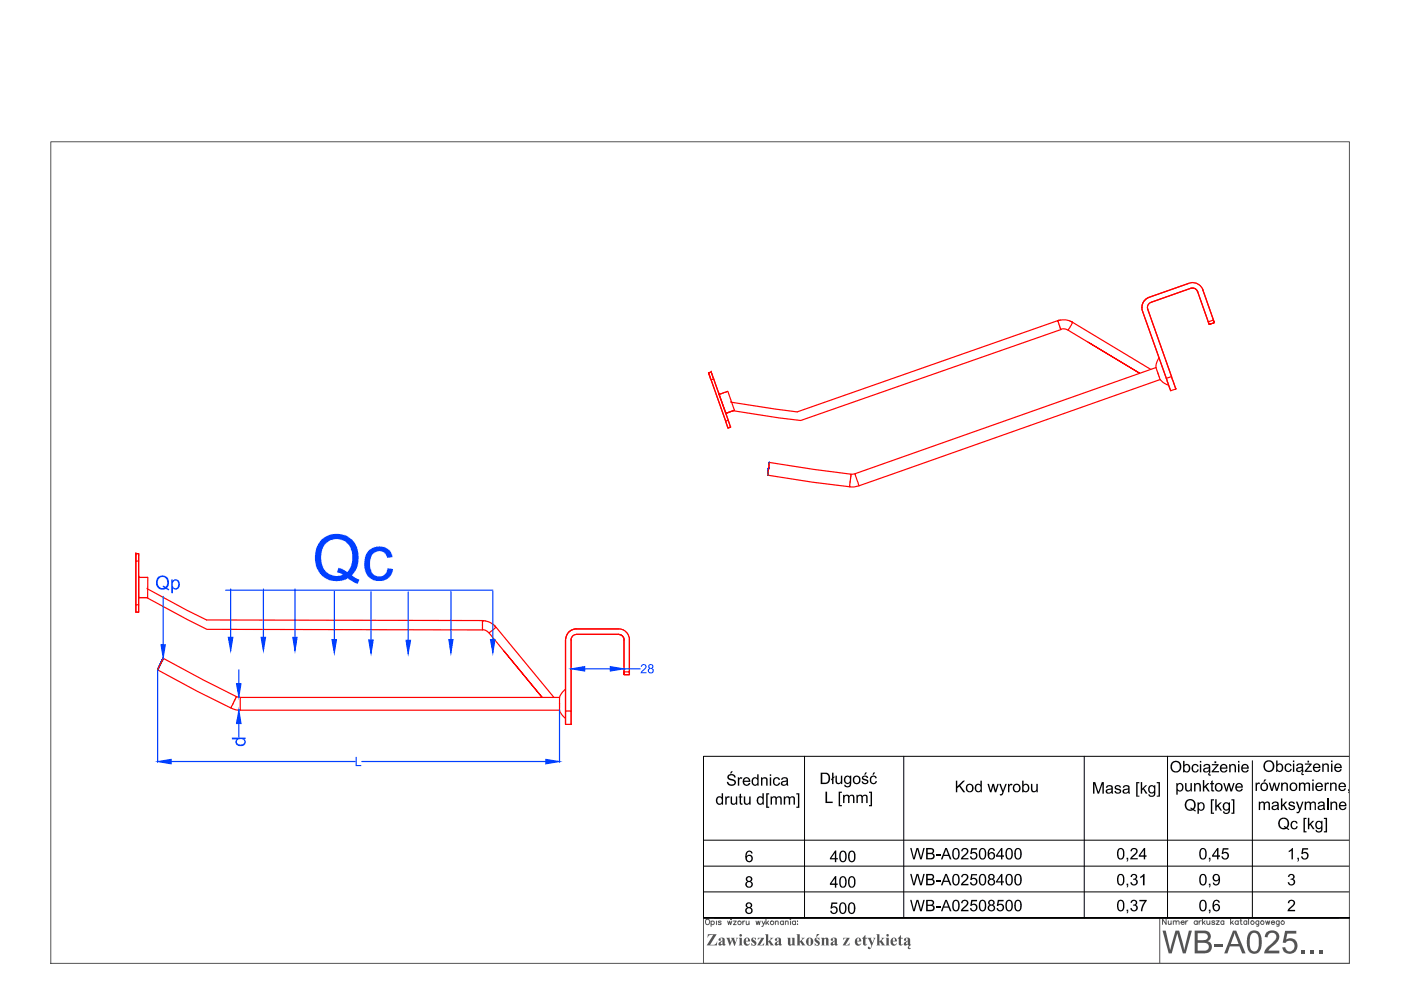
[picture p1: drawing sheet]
<svg xmlns="http://www.w3.org/2000/svg" width="297mm" height="210mm" viewBox="0 0 297 210" stroke-linecap="round" stroke-linejoin="round" font-family="sans-serif">
<!-- layer: 0 -->
<g fill="none" stroke="#545454" stroke-width=".21">
<path d="M149.2 194.6h136.9v9.7h-136.9zM149.7 195a.52 .52 0 0 1 .8 .5 .52 .52 0 0 1-.8 .4zM150.8 195.4a.38 .38 0 0 1 .5 0 .38 .38 0 0 1 0 .5 .38 .38 0 0 1-.5 0M150.8 195.3v1.1M151.9 195.3v.7M152.9 195.4l-.2-.1-.4 .1 .5 .3v.3h-.3l-.2-.1M154.3 195.3l.2 .7 .2-.7 .2 .7 .3-.7M155 194.9h.1zM155.5 195.3h.6l-.6 .7h.6M157.5 195.3v.7M157.9 195.3h-.3l-.1 .3M158.2 195.3l.1 .7h.2l.3-.2"/>
<path d="M158.8 195.3v.7M160.3 195.3l.2 .7 .3-.7 .2 .7 .2-.7M161.6 195.3l.3 .7 .3-.7M161.9 196l-.2 .4h-.2M162.4 194.9v1.1M162.6 195.6l.4 .4M163 195.3l-.6 .5M164.4 195.5l.2-.2h.3l.1 .7M164.4 195.3v.7M166.1 195.4a.36 .36 0 0 0-.5 0 .36 .36 0 0 0 0 .5 .36 .36 0 0 0 .5 0M166.1 195.3v.7M166.5 195.5l.3-.2h.3v.7"/>
<path d="M166.5 195.3v.7M167.6 194.9v.1zM167.6 195.3v.7M168.7 195.4a.38 .38 0 0 0-.6 0 .38 .38 0 0 0 0 .5 .38 .38 0 0 0 .6 0M168.7 195.3v.7M169.1 195.3h.1M169.1 195.9v.1zM245.9 194.6v9.7M247.2 194.9v1.1l-.7-1.1v1.1M247.7 195.2v.8h.3l.3-.2M248.3 195.2v.8M248.8 195.5l.2-.3 .3 .1 .1 .7"/>
<path d="M248.8 195.2v.8M249.4 195.5l.3-.3 .2 .1 .1 .7M250.4 195.6h.7a.38 .38 0 0 0-.5-.3 .38 .38 0 0 0-.2 .6 .38 .38 0 0 0 .6 .1l.1-.2M251.4 195.2v.8M251.9 195.2l-.3 .1-.2 .3M253.8 195.4a.37 .37 0 0 0-.5-.1 .37 .37 0 0 0 0 .6 .37 .37 0 0 0 .5-.1M253.8 195.2v.8M254.2 195.2v.8M254.7 195.2l-.3 .1-.2 .3M254.9 194.9v1.1M255.2 195.6l.3 .4M255.5 195.2l-.6 .6"/>
<path d="M255.9 195.2l.1 .8h.2l.3-.2M256.5 195.2v.8M257.6 195.4l-.3-.2-.3 .1v.2l.4 .1 .2 .2-.3 .2-.4-.2M257.9 195.2h.6l-.6 .8h.6M259.5 195.4a.35 .35 0 0 0-.5 0 .35 .35 0 0 0 0 .5 .35 .35 0 0 0 .5-.1M259.5 195.2v.8M260.9 194.9v1.1M261.1 195.6l.4 .4M261.5 195.2l-.6 .6M262.5 195.4a.37 .37 0 0 0-.5-.1 .37 .37 0 0 0 0 .6 .37 .37 0 0 0 .5-.1M262.5 195.2v.8M262.9 195.2h.4"/>
<path d="M263.1 194.9v1.1h.3M264.3 195.4a.35 .35 0 0 0-.5 0 .35 .35 0 0 0 0 .5 .35 .35 0 0 0 .5-.1M264.3 195.2v.8M264.7 194.9v1.1M266.9 195.2l-.1 1.1h-.4M266.9 195.4a.35 .35 0 0 0-.5 0 .35 .35 0 0 0 0 .5 .35 .35 0 0 0 .5-.1M268.3 195.2l.3 .8 .2-.8 .2 .8 .2-.8M269.6 195.6h.6a.38 .38 0 0 0-.5-.3 .38 .38 0 0 0-.2 .6 .38 .38 0 0 0 .6 .1l.1-.2M271.2 195.2v1.1h-.5M271.2 195.4a.35 .35 0 0 0-.5 0 .35 .35 0 0 0 0 .5 .35 .35 0 0 0 .5-.1"/>
<circle cx="156.8" cy="195.6" r=".37"/>
<circle cx="163.7" cy="195.7" r=".38"/>
<circle cx="265.5" cy="195.6" r=".37"/>
<circle cx="267.6" cy="195.6" r=".37"/>
<circle cx="272" cy="195.6" r=".37"/>
</g>
<g fill="#545454">
<path d="M246.5 197.3h.7l.9 4.2 1.1-4.2h.8l1.1 4.2 1-4.2h.6l-1.3 4.8h-.6l-1.2-4.2-1.2 4.2h-.6z"/>
<path d="M257.5 200.1h1.8v.6h-1.8z"/>
<path d="M268.5 197.7l.7-.4h.8l.6 .2 .5 .5 .1 .8-.3 .7-2 2h2.3v.6h-3.2l.2-.7 2.1-2 .3-.7a.93 .93 0 0 0-1-.9 .93 .93 0 0 0-.9 1l-.5-.1z"/>
<path d="M272.5 197.4h2.3v.6h-1.9l-.2 1.2 .7-.3 .6 .1 .8 .5 .3 .6v.6l-.2 .7-.6 .6-.4 .2h-.7l-.7-.2-.4-.4-.2-.6v-.1l.6-.1 .1 .5 .4 .3 .7 .1 .5-.3 .3-.6-.2-.9-.4-.4h-.8l-.5 .4h-.6z"/>
<path d="M276 201.5h.7v.6h-.7z"/>
<path d="M277.8 201.5h.7v.6h-.7z"/>
<path d="M279.7 201.5h.7v.6h-.7z"/>
<path d="M150.1 198.1h1.8l-1.3 2.2h.9l.6-.7-.1 .8h-2.2l1.4-2.2-.8 .1-.4 .5z"/>
<path d="M154 198.8h.8l-.1 .3 .3 .7 .2-.7-.2-.3h.8l-.2 .3 .3 .7 .3-.7-.2-.3 .5 .1-.2 .2-.5 1.4h-.1l-.4-1.2-.6 1.2z"/>
<path d="M159.3 199l.3-.2h.6l.1 .5-.2-.2a.24 .24 0 0 0-.3-.2 .24 .24 0 0 0-.2 .2 .24 .24 0 0 0 .3 .2l.5 .5-.1 .5-.4 .2h-.6v-.6l.1 .1a.3 .3 0 0 0 .3 .4 .3 .3 0 0 0 .3-.3l-.6-.5z"/>
<path d="M160.7 198.8h1.3l-.9 1.6 .6-.1 .3-.4v.5h-1.5l.9-1.5-.6 .1-.1 .3z"/>
<path d="M162.2 198.1h.7v1.5l.5-.5-.1-.3h.7l-.7 .6 .8 1h-.8l.1-.1-.4-.6-.1 .5 .1 .2h-.8l.2-.2v-1.9z"/>
<path d="M166.9 198.8h.7v1.1a.23 .23 0 0 0 .1 .4 .23 .23 0 0 0 .3-.2v-1.1l-.2-.2h.7v1.4l.2 .2h-.7v-.2l-.4 .3-.5-.2v-1.3z"/>
<path d="M168.9 198.1h.7v1.5l.5-.5-.2-.3h.8l-.7 .6 .8 1h-.9l.2-.1-.5-.6v.6l.1 .1h-.8l.2-.1v-2.1z"/>
<path d="M174 198.8h.7v.3l.4-.3a.51 .51 0 0 1 .6 .7v.8l.1 .1h-.8l.1-.1v-.9a.24 .24 0 0 0 0-.4 .24 .24 0 0 0-.4 .2v1.1l.2 .1h-.9l.3-.2v-1.1z"/>
<path d="M178.8 198.8h1.3l-.8 1.6 .5-.1 .3-.4v.5h-1.4l.8-1.5-.5 .1-.2 .3z"/>
<path d="M183.4 198.3l.1-.1v.6h.4v.2h-.4v1.2h.4l-.5 .3a.46 .46 0 0 1-.4-.6v-.9l-.2-.1z"/>
<path d="M183.9 198.8h.9l-.2 .3 .4 .8 .2-.5a.31 .31 0 0 0 .1-.3 .31 .31 0 0 0-.2-.3l.5 .1-.1 .1-.7 1.7-.3 .5a.26 .26 0 0 1-.4 .1 .26 .26 0 0 1-.1-.4 .26 .26 0 0 1 .4-.1l.1 .2 .3-.5z"/>
<path d="M185.8 198.1h.7v1.5l.5-.5-.2-.3h.8l-.7 .6 .8 1h-.8l.1-.1-.4-.6-.1 .5 .2 .2h-.9l.2-.1v-2z"/>
<path d="M190.9 198.3l.1 .5h.4v.2h-.4v1.2l.2 .1 .2-.1-.3 .3-.5-.2v-1.3h-.3z"/>
<path d="M253.3 197.3h2.3l.5 .2 .4 .4 .2 .5v.4l-.7 .8 .7 .4 .2 .4v.6l-.3 .7-.3 .2-.8 .2h-2.2zM253.9 197.9v1.4h1.4a.75 .75 0 0 0 .8-.8 .75 .75 0 0 0-1-.6zM253.9 199.9v1.6h1.6a.86 .86 0 0 0 .7-1 .86 .86 0 0 0-1.1-.6z"/>
<path d="M261.4 197.3h.7l2 4.8h-.7l-.6-1.4h-2.1l-.5 1.4h-.6zM261.8 197.8l-.8 2.4h1.6z"/>
<path d="M265 197.6l.7-.3 .9 .1 .5 .5 .3 .8 .1 1.5-.2 .9-.2 .5-.7 .6-1.1-.1-.7-.8-.3-1.2 .1-1.2 .2-.7zM265.4 197.9l-.4 .9v1.6l.2 .9 .5 .4a1.18 1.18 0 0 0 1.2-1.5v-1.2l-.2-.8a.88 .88 0 0 0-1.3-.3z"/>
<path d="M152.5 199l.3-.2h.5a.41 .41 0 0 1 .3 .6v.7l.1 .2 .1-.1a.34 .34 0 0 1-.3 .3 .34 .34 0 0 1-.4-.3l-.1 .2a.41 .41 0 0 1-.7-.2 .41 .41 0 0 1 .5-.6l.4-.2v-.1a.24 .24 0 0 0-.1-.4 .24 .24 0 0 0-.3 .1 .24 .24 0 0 0 0 .3 .27 .27 0 0 1-.4 .1 .27 .27 0 0 1 .1-.4zM153 199.6l-.1 .2a.22 .22 0 0 0-.1 .3 .22 .22 0 0 0 .4 0v-.5z"/>
<path d="M156.8 198.3a.27 .27 0 0 1 .5 0 .27 .27 0 0 1-.5 0zM156.6 198.8h.7v1.5l.2 .1h-.9l.2-.2v-1.1z"/>
<path d="M157.9 199l.7-.2 .3 .3 .1 .5h-.9l.1 .3a.4 .4 0 0 0 .4 .3 .4 .4 0 0 0 .4-.2l-.4 .5-.6-.1-.3-.5v-.5zM158.2 199l-.1 .5h.5v-.2a.28 .28 0 0 0 0-.3 .28 .28 0 0 0-.4 0z"/>
<path d="M164.3 199.1l.5-.3h.6l.2 .3v1l.1 .2v-.1a.34 .34 0 0 1-.3 .3 .34 .34 0 0 1-.3-.3l-.2 .2a.41 .41 0 0 1-.7-.2 .41 .41 0 0 1 .5-.6l.4-.2v-.1a.24 .24 0 0 0-.1-.4 .24 .24 0 0 0-.3 .1 .24 .24 0 0 0 .1 .3 .27 .27 0 0 1-.4 .1 .27 .27 0 0 1-.1-.3zM164.9 199.6v.2a.22 .22 0 0 0-.1 .3 .22 .22 0 0 0 .3 0v-.5z"/>
<path d="M170.8 199.6a.85 .85 0 0 1 1.7 0 .85 .85 0 0 1-1.7 0zM171.5 198.9l-.1 1a.29 .29 0 0 0 .1 .4 .29 .29 0 0 0 .4-.1v-.8a.34 .34 0 0 0 0-.3 .34 .34 0 0 0-.4-.2z"/>
<path d="M172.8 199l.2-.2h.7l.1 .5-.2-.1a.31 .31 0 0 0-.2-.3 .31 .31 0 0 0-.4 .2l.8 .6v.3v.3l-.4 .2h-.7v-.6l.2 .3a.26 .26 0 0 0 .4 .2 .26 .26 0 0 0 .1-.3 .26 .26 0 0 0-.2-.2l-.5-.4zM173.2 198h.6l-.8 .6z"/>
<path d="M176.2 199l.4-.2 .7 .1 .1 .2v1.1h.2a.35 .35 0 0 1-.3 .3 .35 .35 0 0 1-.4-.3l-.2 .2a.41 .41 0 0 1-.6-.2 .41 .41 0 0 1 .4-.5l.5-.3v-.1a.24 .24 0 0 0-.1-.4 .24 .24 0 0 0-.3 .1 .24 .24 0 0 0 0 .3 .27 .27 0 0 1-.4 .1 .27 .27 0 0 1 0-.4zM176.8 199.6l-.1 .2a.23 .23 0 0 0-.1 .3 .23 .23 0 0 0 .4 0v-.5z"/>
<path d="M181.5 199l.6-.2 .4 .3 .1 .5h-.9l.1 .3a.42 .42 0 0 0 .3 .3 .42 .42 0 0 0 .5-.2l-.4 .5-.7-.1-.3-.5zM181.8 199l-.1 .5 .5-.1a.32 .32 0 0 0-.1-.3 .32 .32 0 0 0-.3-.1z"/>
<path d="M187.9 198.3a.3 .3 0 0 1 .6 0 .3 .3 0 0 1-.6 0zM187.8 198.8h.6v1.5l.2 .1h-.8l.1-.1v-1.3z"/>
<path d="M188.9 199.1l.4-.3h.4l.4 .4 .1 .4h-.9l.1 .4a.41 .41 0 0 0 .4 .2 .41 .41 0 0 0 .3-.2l-.3 .5-.6-.1-.4-.4zM189.4 198.9l-.1 .6 .5-.1a.33 .33 0 0 0-.4-.5z"/>
<path d="M191.7 199l.4-.2h.5l.3 .2 .1 1.2h.2l-.3 .3h-.2a.25 .25 0 0 0-.2-.2 .25 .25 0 0 0-.3 .1l-.1 .1a.43 .43 0 0 1-.5-.4 .43 .43 0 0 1 .5-.5l.4-.2v-.1a.23 .23 0 0 0-.1-.3 .23 .23 0 0 0-.3 0 .23 .23 0 0 0 0 .3v.1a.27 .27 0 0 1-.4 0 .27 .27 0 0 1 0-.4zM192.3 199.6a.26 .26 0 0 0-.2 .4 .26 .26 0 0 0 .4 .1v-.5zM192.7 200.5l.4-.1-.3 .2a.26 .26 0 0 0 0 .3 .26 .26 0 0 0 .3 .1 .38 .38 0 0 1-.6 .1 .38 .38 0 0 1 .2-.6z"/>
</g>
<g fill="#000">
<path d="M153.8 168.9h.2l.1 .2a.42 .42 0 0 1 .6-.2l-.1 .3a.4 .4 0 0 0-.4 0 .4 .4 0 0 0-.1 .5v.9h-.3zM154.9 168.9h.3v1.3l.3 .2 .4-.2 .1-1.3h.3v1.7h-.2v-.3l-.4 .3h-.5l-.2-.2zM156.4 164.8h.3v.3l.2-.3h.4l.1 .1-.1 .2a.4 .4 0 0 0-.5 .1 .4 .4 0 0 0-.1 .5v.9h-.3zM156.8 168.4l.3-.2v.7h.3v.2h-.3v1.1l.3 .1v.3a.42 .42 0 0 1-.6-.5v-1h-.2v-.2h.2zM157.7 168.9h.3v1.2a.44 .44 0 0 0 .6 .2 .44 .44 0 0 0 .2-.5v-.9h.3v1.7h-.3v-.3l-.3 .3-.7-.1zM161.3 164.8h.3v.3l.5-.3 .6 .2v1.6h-.3v-1.1a.42 .42 0 0 0-.4-.4 .42 .42 0 0 0-.4 .5v1h-.3zM162.4 168.2h.7v.2h-.4v2.6h.4v.3h-.7zM163.4 168.9h.2v.2l.4-.3 .5 .1a.19 .19 0 0 0 .2 .2 .19 .19 0 0 0 .2-.2l.3-.1a.51 .51 0 0 1 .5 .6v1.2h-.2v-1.1a.39 .39 0 0 0-.5-.4 .39 .39 0 0 0-.3 .5v1h-.3v-1.1a.39 .39 0 0 0-.5-.4 .39 .39 0 0 0-.2 .6v.9h-.3zM164.1 165l.5-.2 .6 .2 .2 .4h-.3l-.2-.3-.3-.1-.4 .4v.7l.2 .2h.5l.2-.4h.3l-.3 .6-.5 .1-.6-.3-.1-.9zM166.2 168.9h.2l.1 .2 .3-.3h.4a.28 .28 0 0 0 .2 .3 .28 .28 0 0 0 .3-.2l.5-.1 .3 .4v1.4h-.3v-1.1a.37 .37 0 0 0-.4-.4 .37 .37 0 0 0-.3 .5v1h-.3v-1.3a.42 .42 0 0 0-.6-.1 .42 .42 0 0 0-.1 .5v.9h-.3zM168.8 168.2h.7v3.1h-.7v-.3h.4v-2.6h-.4zM175 167.9h.4v2.1h1.1v.3h-1.5z"/>
<path d="M176.4 163.8h.3v1l.2-.2v.2l-.2 .2v1.2h-.3v-.9l-.2 .2v-.3l.2-.2zM177.8 167.9h.7v.2h-.4v2.6h.4v.2h-.7zM177.1 164.5h.3v1.2a.44 .44 0 0 0 .6 .3 .44 .44 0 0 0 .3-.6v-.9h.3v1.7h-.3v-.2l-.5 .3-.5-.1-.2-.4zM178.7 168.5h.3v.2l.4-.2 .5 .1a.2 .2 0 0 0 .3 .1 .2 .2 0 0 0 .1-.2h.5l.3 .3 .1 1.5h-.3v-1.1a.39 .39 0 0 0-.5-.5 .39 .39 0 0 0-.3 .5v1.1h-.3v-1.2a.41 .41 0 0 0-.5-.3 .41 .41 0 0 0-.3 .6v.9h-.3zM181.6 168.5h.2v.2l.4-.2h.4a.26 .26 0 0 0 .3 .2 .26 .26 0 0 0 .2-.2h.5l.3 .2 .1 1.6h-.3v-1.2a.37 .37 0 0 0-.5-.4 .37 .37 0 0 0-.3 .5v1.1h-.3v-1.4l-.5-.2-.2 .4v1.2h-.3zM184.2 167.9h.7v3h-.7v-.2h.4v-2.6h-.4zM202.7 165.5h.3v1.3l1.2-1.3h.4l-1 1 1.1 1.5h-.5l-.8-1.2-.4 .3v.9h-.3zM209.4 166.2h.3l.4 1.4 .3-1.4h.3l.4 1.4 .4-1.4h.3l-.6 1.8h-.3l-.3-1.4-.4 1.4h-.3zM211.9 166.2h.3l.5 1.4 .5-1.4h.3l-.8 2-.3 .5h-.4v-.3h.3l.2-.4zM213.7 166.2h.3v.3l.3-.3h.4l-.1 .3h-.3l-.2 .2-.1 1.3h-.3zM218.6 166.2h.3v1.1a.44 .44 0 0 0 .5 .4 .44 .44 0 0 0 .3-.6v-.9h.3v1.8h-.2v-.3l-.4 .3-.6-.1-.2-.4zM231.7 165.8h.5l.7 2.1 .7-2.1h.4v2.5h-.3v-2.1l-.7 2.1h-.3l-.7-2.1v2.1h-.3z"/>
<path d="M236.4 166.6l.8-.1 .3 .1 .2 .4h-.3l-.1-.2-.5-.1a.26 .26 0 0 0-.2 .4 .26 .26 0 0 0 .4 .1l.7 .3v.4l-.2 .2-.8 .2-.4-.5 .3-.1 .2 .3h.3a.28 .28 0 0 0 .3-.3 .28 .28 0 0 0-.4-.2l-.3-.1a.44 .44 0 0 1-.4-.3 .44 .44 0 0 1 .1-.5zM240.9 165.8h.7v.3h-.4v2.6h.4v.2h-.7zM241.9 165.8h.3v1.4l.6-.7h.4l-.7 .6 .8 1.2h-.4l-.5-1-.2 .3v.7h-.3zM245.3 165.8h.6v3.1h-.6v-.2h.3v-2.6h-.3zM251.3 166h.3v1.2a.42 .42 0 0 0 .5 .3 .42 .42 0 0 0 .3-.5v-1h.3v1.8h-.3v-.2l-.5 .3-.4-.2-.2-.4zM253.2 166h.2v.3l.5-.3 .6 .2 .1 1.6h-.3v-1.1a.43 .43 0 0 0-.5-.4 .43 .43 0 0 0-.3 .5v1h-.3zM252.8 162.3l.3-.3h.5l.4 .2 .1 .3h-.3a.53 .53 0 0 0-.7-.1 .53 .53 0 0 0-.1 .7l.3 .4a.48 .48 0 0 0 .6-.4l.2 .2-.3 .4-.6 .1-.3-.2-.3-.6zM255 165.4h.3v1.4l.7-.8h.4l-.7 .7 .8 1.1h-.4l-.6-.9-.2 .2v.7h-.3zM256.7 169.5h.7v.2h-.4v2.6h.4v.3h-.7zM256.8 165.6l.3-.2v.6h.3v.3h-.3v1.2h.3v.3h-.4l-.2-.2v-1.3h-.2v-.3h.2zM257.7 169.5h.3v1.3l.7-.7h.4l-.7 .7 .7 1.1h-.3l-.6-.9-.2 .2v.7h-.3zM259.3 166h.3l.4 1.4 .4-1.4h.3l.3 1.4 .5-1.4h.3l-.6 1.8h-.3l-.4-1.3-.3 1.3h-.3z"/>
<path d="M260.6 162h.3v.3l.4-.3h.4l.3 .2 .1 1.5h-.3l-.1-1.1a.42 .42 0 0 0-.5-.3 .42 .42 0 0 0-.3 .5v.9h-.3zM261.1 169.5h.6v3.1h-.6v-.3h.3v-2.6h-.3zM266.2 165.9h.3v.3v-.1a.36 .36 0 0 1 .6-.1v.3a.39 .39 0 0 0-.5 0 .39 .39 0 0 0-.1 .5v.9h-.3zM266.9 170h.2v.2l.3-.2h.5a.26 .26 0 0 0 .3 .2 .26 .26 0 0 0 .2-.2h.6l.2 .2 .1 1.5h-.3v-1.1a.4 .4 0 0 0-.5-.4 .4 .4 0 0 0-.3 .5v1h-.3v-1.1a.38 .38 0 0 0-.5-.4 .38 .38 0 0 0-.2 .6v.9h-.3zM269 165.9h.3l.4 1.4 .4-1.4h.3l.3 1.4 .4-1.4h.3l-.5 1.8h-.4l-.3-1.4-.4 1.4h-.3zM271.6 169.3h.3v1.4l.7-.7h.3l-.6 .6 .7 1.1h-.4l-.5-.9-.2 .2v.7h-.3zM271.6 165.9h.3v.3l.4-.3 .7 .2 .1 1.6h-.3v-1.3l-.3-.2-.5 .1-.1 1.4h-.3zM273.3 170.1l.7-.2 .3 .2 .2 .3-.3 .1-.3-.3a.27 .27 0 0 0-.4 .2 .27 .27 0 0 0 .4 .2l.6 .3 .1 .5-.1 .2-.5 .2-.4-.1-.5-.4v-.1h.3l.2 .2 .4 .1a.3 .3 0 0 0 .3-.3 .3 .3 0 0 0-.5-.2l-.6-.3zM272.7 162l.4-.2 .4 .1 .3 .4-.3 .1a.51 .51 0 0 0-.7-.2 .51 .51 0 0 0-.1 .8l.3 .4h.4l.2-.4h.3v.2l-.5 .5-.7-.1-.4-.6 .1-.7zM273.7 174.3l.5-.3 .8 .2 .1 .4h-.3l-.1-.3-.3-.1-.3 .2-.2 .4 .1 .6 .2 .2h.3l.3-.4h.3l-.2 .5-.6 .2-.5-.3-.2-.4zM274.8 170h.3l.5 1.4 .5-1.4h.3l-.9 2.3-.6 .1v-.3a.38 .38 0 0 0 .5-.4zM275.4 165.9h.3v.3l.2-.3h.5a.36 .36 0 0 0 .4 .3 .36 .36 0 0 0 .3-.3h.4l.3 .3v1.5h-.3v-1.1a.37 .37 0 0 0-.4-.4 .37 .37 0 0 0-.4 .5v1h-.2v-1.2a.41 .41 0 0 0-.6-.3 .41 .41 0 0 0-.2 .6v.9h-.3z"/>
<path d="M276.4 173.4h.6v.3h-.3v2.5h.3v.3h-.6zM276.6 170h.3v.2l.3-.2 .4-.1 .3 .4 .5-.4 .5 .2 .1 .2v1.4h-.3v-1.1a.39 .39 0 0 0-.4-.4 .39 .39 0 0 0-.3 .5v1h-.3v-1.2a.42 .42 0 0 0-.6-.2 .42 .42 0 0 0-.2 .5v.9h-.3zM277.3 173.4h.3v1.4l.7-.8h.4l-.7 .7 .7 1.1h-.3l-.6-.9-.2 .2v.7h-.3zM280.3 161.9h.3v.2l.5-.3 .6 .3v1.6h-.3v-1.2a.41 .41 0 0 0-.5-.4 .41 .41 0 0 0-.3 .6v1h-.3zM280.9 165.9h.2v.3a.39 .39 0 0 1 .7-.2l-.1 .3-.3-.1-.2 .1-.1 1.4h-.2zM280.7 173.4h.7v3.1h-.7v-.3h.4v-2.5h-.4zM282 165.9h.3v.3l.3-.3 .7 .2 .1 1.6h-.3v-1.3l-.3-.2-.4 .1-.1 1.4h-.3zM282.1 170h.2v.2l.5-.3 .6 .3 .1 1.5h-.3v-1.4l-.3-.1-.5 .2v1.3h-.3zM285.8 167.3h.3v.7l-.2 .2 .1-.5h-.2zM176.3 191.3h1.2v.3h-1l-.1 .7 .7-.1 .5 .4v.6l-.5 .6h-.6l-.5-.5v-.2h.3l.2 .4h.4l.4-.4-.2-.7h-.4l-.4 .3-.2-.1zM193 179.8h.3l.4 2.1 .6-2.1h.4l.6 2.1 .5-2.1h.3l-.7 2.4h-.3l-.6-2.1-.6 2.1h-.3zM193 185.3h.3l.5 2.1 .5-2.1h.4l.6 2.1 .5-2.1h.3l-.7 2.4h-.3l-.6-2.1-.6 2.1h-.3z"/>
<path d="M193 190.8h.3l.5 2.1 .5-2.1h.4l.6 2.1 .5-2.1h.3l-.7 2.4h-.3l-.6-2.1-.6 2.1h-.3zM198.5 181.2h.9v.3h-.9zM198.5 186.7h.9v.3h-.9zM198.5 192.2h.9v.3h-.9zM203.9 180.1l.5-.3h.4l.4 .2 .1 .3-.1 .6-1.1 1h1.2v.3h-1.6l.2-.5 1-.9 .1-.3-.3-.5-.5 .1-.1 .4h-.3zM203.9 185.6l.4-.3h.5l.4 .2 .1 .7-1.2 1.2h1.2v.3h-1.6l.1-.4 1.1-.9 .1-.4-.1-.4-.3-.1-.3 .1-.2 .4h-.3zM203.9 191l.5-.2 .8 .2 .1 .3-.1 .6-1.1 1h1.2v.3h-1.6l.2-.5 .9-.8 .2-.5-.1-.3-.5-.1-.2 .1-.1 .4h-.3zM205.9 179.8h1.3v.3h-1l-.1 .7 .7-.2 .4 .5v.8l-.5 .3h-.6l-.4-.4-.1-.2h.4l.1 .3 .4 .1 .4-.4v-.5l-.3-.2-.9 .2zM205.9 185.3h1.3v.3h-1l-.1 .6 .5-.1 .6 .4v.7l-.4 .5h-.7l-.4-.4-.1-.2 .4-.1 .2 .5h.4l.3-.4v-.5l-.3-.2-.9 .2zM205.9 190.8h1.3v.3h-1l-.1 .6 .6-.1 .5 .3v.7l-.4 .6h-.7l-.4-.3-.1-.3 .4-.1 .2 .5h.4l.3-.5v-.4l-.3-.2-.9 .2zM211.6 190.8h1.2v.3h-1l-.1 .6 .6-.1 .3 .1 .3 .4-.1 .8-.6 .4-.6-.2-.3-.4v-.1l.3-.1 .2 .4 .4 .1 .4-.4-.1-.5-.3-.2-.9 .2zM238.9 181.9h.3v.5l-.3 .3 .1-.5h-.1z"/>
<path d="M238.9 187.4h.3v.5l-.2 .3-.1-.2 .1-.3h-.1zM238.9 192.9h.3v.5l-.3 .3v-.2l.1-.3h-.1zM239.9 185.4l.7-.1 .5 .4v.5l-.3 .2 .2 .1 .2 .3v.5l-.2 .3-.4 .1h-.5l-.4-.3v-.3l.3-.1 .3 .5h.3a.48 .48 0 0 0 .3-.7 .48 .48 0 0 0-.6-.2v-.3l.4-.1 .1-.4-.5-.3-.2 .1-.1 .4-.3-.1zM239.8 191l.7-.2 .3 .1 .3 .3-.1 .5-.2 .2 .4 .3v.5l-.2 .4-.4 .2-.6-.2-.3-.4v-.1l.3-.1v.3l.3 .2 .5-.2 .1-.5-.3-.3-.3 .1v-.3h.1a.4 .4 0 0 0 .3-.5 .4 .4 0 0 0-.4-.3 .4 .4 0 0 0-.3 .4h-.3zM239.8 180.1l.3-.3h.6l.4 .3v.7l-1.1 1.1h1.2v.3h-1.6l.2-.5 1.1-1.1-.1-.4-.2-.2-.4 .1-.2 .4h-.3zM241.6 190.8h1.5v.3l-.7 1.2-.2 .9h-.3l.1-.7 .3-.9 .5-.5h-1.2zM241.7 185.9l.8-.6h.2v2.4h-.4v-1.9l-.5 .4zM256.3 181.9h.3v.5l-.2 .3-.1-.2 .2-.3h-.2zM256.3 187.4h.3v.5l-.2 .3-.1-.2 .2-.3h-.2zM256.3 192.9h.3v.5l-.2 .3-.1-.2 .2-.3h-.2zM259.3 179.8h1.1v.3h-.9l-.2 .7 .8-.2 .4 .5v.7l-.5 .4h-.6l-.4-.5v-.1h.3l.2 .3 .3 .1 .4-.3v-.5l-.3-.3-.9 .2zM273.2 185.5l.4-.2h.4l.5 .4v.4l-.3 .3 .3 .2 .1 .6-.6 .5h-.6l-.4-.5 .3-.2 .3 .5 .6-.2v-.6l-.2-.2-.4 .1 .1-.3a.41 .41 0 0 0 .5-.4 .41 .41 0 0 0-.5-.4 .41 .41 0 0 0-.3 .5l-.3-.1z"/>
<path d="M273.2 180.4l.9-.6v2.4h-.3v-1.9l-.5 .4zM273.2 191l.8-.2 .5 .3v.7l-1.1 1.1h1.2v.3h-1.6l.2-.5 .9-.8 .2-.4-.3-.5-.4 .1-.2 .4h-.4zM275.1 181.9h.3v.5l-.3 .3 .1-.5h-.1zM276.1 179.8h1.2v.3h-.9l-.2 .7 .8-.2 .4 .4v.7l-.4 .5h-.8l-.3-.5v-.1h.3l.2 .4h.3l.2-.1 .2-.3v-.4l-.3-.3-.9 .2z"/>
<path d="M152 169l.3-.2h.4l.3 .2v-.8h.3v2.4h-.3v-.2l-.3 .2h-.3l-.5-.3-.1-.8zM152.2 169.2l-.1 .6 .3 .6h.3l.3-.2v-.8a.45 .45 0 0 0-.8-.2z"/>
<path d="M154.4 164.3l.4-.2h.6l.5 .4 .1 .3h-.3l-.3-.4h-.7a.39 .39 0 0 0-.1 .5 .39 .39 0 0 0 .4 .2l.6 .2 .4 .3 .1 .3-.3 .5-.5 .2h-.6l-.3-.1-.3-.5v-.2h.3l.3 .4 .7 .1a.42 .42 0 0 0 .3-.5 .42 .42 0 0 0-.5-.3l-.9-.4-.1-.4zM155 163.5h.4l-.4 .5h-.2z"/>
<path d="M157.6 165.1l.4-.3 .7 .1 .3 .3 .1 .5-1.3 .1v.2l.4 .4 .4-.1 .2-.3h.3l-.2 .4-.5 .2-.7-.2-.2-.6zM158 165.1l-.2 .4h1l-.3-.4z"/>
<path d="M159.6 165l.5-.2 .4 .2v-.8h.3v2.4h-.2v-.2l-.4 .2-.6-.2-.2-.4v-.6zM159.9 165.1l-.2 .3v.5l.2 .4 .3 .1 .3-.3 .1-.7-.2-.3z"/>
<path d="M160.6 169l.4-.2h.4l.2 .2v-.8h.3v2.4h-.2l-.1-.2-.3 .2h-.3l-.4-.2-.2-.6zM161 169.1l-.2 .3v.7l.3 .3h.3l.3-.4-.1-.6-.3-.3z"/>
<path d="M163.2 164.2h.3v.3h-.3zM163.2 164.8h.3v1.8h-.3z"/>
<path d="M165.7 165l.6-.2 .7 .2 .1 1.6h-.3v-.2l-.5 .2-.7-.2v-.6l.8-.3a.29 .29 0 0 0 .4-.3 .29 .29 0 0 0-.5-.2l-.3 .1-.1 .3-.3-.1zM165.9 165.9a.41 .41 0 0 0 .4 .5 .41 .41 0 0 0 .4-.4h.1a.26 .26 0 0 0-.2-.3 .26 .26 0 0 0-.3 .1z"/>
<path d="M174 163.8h1.3l.5 .4 .2 .5v.7l-.4 .7-.5 .1h-1.1zM174.3 164.1v1.8h1.1l.3-.5-.2-1.1-.3-.2z"/>
<path d="M179.1 164.7l.5-.3 .6 .3v-.2h.3v1.7l-.1 .5-.3 .2h-.7l-.4-.3v-.2l.6 .3h.3l.3-.5v-.2l-.6 .2-.5-.3-.2-.7zM179.4 164.8l-.2 .6 .3 .5a.61 .61 0 0 0 .6-.2 .61 .61 0 0 0 0-.8l-.3-.2z"/>
<path d="M180.9 164.8l.6-.4 .7 .2 .2 .4-.1 .9-.5 .4-.6-.1-.4-.5zM181.3 164.8l-.2 .3 .1 .8 .3 .1 .4-.1 .2-.3-.1-.7-.3-.2z"/>
<path d="M182.9 164.6l.4-.2 .4 .1 .4 .4-.3 .1-.2-.3a.3 .3 0 0 0-.4 0 .3 .3 0 0 0-.1 .4 .3 .3 0 0 0 .4 .1l.6 .3v.4l-.1 .2-.9 .1-.4-.4v-.1h.3l.3 .3 .4-.1a.28 .28 0 0 0 .1-.3 .28 .28 0 0 0-.4-.1l-.6-.3-.1-.4zM183.4 163.8h.4l-.3 .5h-.3z"/>
<path d="M184.6 164.7l.5-.3 .7 .3 .1 .3-.3 .1-.1-.3-.4-.1-.4 .4v.6l.3 .3h.4l.2-.4h.3l-.3 .6-.5 .1-.5-.3-.2-.3v-.7zM185.2 163.8h.4l-.4 .5h-.2z"/>
<path d="M204.9 166.5l.6-.3 .6 .1 .3 .6-.2 .9-.6 .2-.6-.2-.2-.5zM205.3 166.5l-.2 .4v.5l.3 .3 .3 .1 .4-.4v-.6l-.3-.3z"/>
<path d="M206.8 166.5l.5-.3 .6 .2v-.9h.3v2.5h-.3v-.3l-.2 .3h-.5l-.4-.3-.2-.5zM207.2 166.5l-.2 .3 .1 .7a.53 .53 0 0 0 .7 .1 .53 .53 0 0 0 .1-.8l-.2-.3z"/>
<path d="M214.9 166.5l.5-.3h.5l.3 .3 .2 .8-.3 .5-.6 .2-.6-.2-.2-.5zM215.2 166.5l-.2 .5 .1 .4 .2 .3h.5l.2-.3v-.6l-.3-.4z"/>
<path d="M216.7 165.5h.3v.9l.2-.2h.4l.6 .5v.9l-.5 .4h-.4l-.3-.3v.3h-.3zM217.1 166.5l-.1 .5 .1 .6a.59 .59 0 0 0 .8-.1 .59 .59 0 0 0 0-.7l-.3-.4z"/>
<path d="M234.6 166.7l.5-.2h.5l.3 .2 .1 1.6h-.3l-.1-.3-.3 .3-.8-.2-.1-.2 .1-.5 .8-.2a.29 .29 0 0 0 .3-.3 .29 .29 0 0 0-.4-.2l-.3 .1-.1 .2h-.3zM234.8 167.6a.38 .38 0 0 0 .3 .5 .38 .38 0 0 0 .5-.3 .25 .25 0 0 0 .1-.4 .25 .25 0 0 0-.4 .1z"/>
<path d="M238.1 166.7l.5-.2 .8 .1 .2 1.7h-.3l-.1-.3-.3 .3-.8-.2-.1-.2 .1-.4 .7-.3a.3 .3 0 0 0 .4-.3 .3 .3 0 0 0-.5-.2l-.2 .1-.2 .2h-.2zM238.4 167.6a.36 .36 0 0 0 .1 .5 .36 .36 0 0 0 .5-.2l.2-.5z"/>
<path d="M243.6 166.7l.5-.2 .6 .2v-.2h.3v1.9l-.4 .5-.7 .1-.4-.3v-.3l.7 .3h.3l.2-.3v-.4l-.5 .3-.4-.1-.3-.3-.1-.8zM244 166.8l-.3 .3v.5l.2 .3 .4 .1 .4-.3v-.7l-.4-.3z"/>
<path d="M248.4 161.7l.7-.4h.6l.4 .3 .4 .7-.2 1-.7 .5-.9-.1-.5-.8v-.7zM248.8 161.7l-.3 .7 .1 .8 .5 .3 .6-.1 .4-.5-.1-1-.5-.3z"/>
<path d="M249.4 166h.3v.3l.3-.3h.5l.4 .7v.6l-.3 .4-.5 .2-.4-.3v.9h-.3zM249.8 166.4l-.1 .9 .3 .3h.4l.2-.5v-.6l-.3-.3z"/>
<path d="M250.8 161.3h.3v.9l.2-.2h.5l.5 .5v.7l-.4 .5-.5 .1-.3-.3v.2h-.3zM251.3 162.3l-.2 .6 .1 .4 .2 .2h.4l.2-.3v-.7l-.3-.3z"/>
<path d="M251.6 169.7l.5-.3 1 .2 .4 .8-.1 .9a.27 .27 0 0 0-.2 .4 .27 .27 0 0 0 .3 .1v.2h-.3a.34 .34 0 0 0-.6-.1l-.7-.1-.6-.5-.1-.8zM251.8 169.8l-.3 .6 .1 .8 .3 .3 .4 .2 .4-.1-.3-.1v-.3l.3 .1a.32 .32 0 0 0 .4 0 .32 .32 0 0 0 .1-.4l-.1-.7-.2-.4-.5-.1z"/>
<path d="M253.9 170.1h.3v.2l.3-.2h.5l.4 .6v.6l-.4 .5-.5 .1-.3-.2v.9h-.3zM254.4 170.4l-.2 .3v.6l.3 .4h.3l.3-.3-.1-.9a.38 .38 0 0 0-.6-.1z"/>
<path d="M254.4 161.3h.3v.4h-.3zM254.4 162h.3v1.7h-.3z"/>
<path d="M255.2 162.3l.3-.3h.6l.3 .1 .2 .3 .1 1.3h-.4v-.2l-.4 .3h-.5l-.3-.3v-.4l.3-.3 .6-.1a.22 .22 0 0 0 .3-.2 .22 .22 0 0 0-.2-.2l-.4-.1-.3 .4-.3-.1zM255.5 163.1a.37 .37 0 0 0 .2 .5 .37 .37 0 0 0 .5-.2l.1-.5zM256.3 163.8l.3-.1a.24 .24 0 0 0-.2 .3 .24 .24 0 0 0 .3 .2v.3h-.3a.37 .37 0 0 1-.2-.3 .37 .37 0 0 1 .1-.4z"/>
<path d="M256.9 162h1.5v.2l-1.1 1.3h1.2v.2h-1.6v-.2l1.1-1.2h-1.1zM257.5 161.4h.4v.4h-.4z"/>
<path d="M257.7 166.3l.6-.3 .6 .2 .3 .6-.1 .8-.6 .3-.6-.2-.3-.5zM258 166.4l-.1 .3v.6l.2 .2 .4 .1 .4-.4v-.6l-.4-.4z"/>
<path d="M259.4 170.3l.4-.2h.4l.3 .2v-.2h.3v1.8l-.1 .4-.4 .3h-.7l-.3-.4v-.2h.3l.2 .3h.4l.3-.4v-.2l-.7 .2-.4-.3-.2-.7zM259.8 170.4l-.2 .3v.6l.2 .3h.4l.3-.4-.1-.6-.2-.3z"/>
<path d="M258.8 162.3l.5-.3h.3l.5 .2 .1 .8h-1.3l.2 .4 .3 .2 .4-.1 .1-.3h.3l-.3 .5-.7 .1-.3-.2-.3-.5zM259.1 162.3l-.1 .4h.9l-.1-.4z"/>
<path d="M262.5 161.3h.3v.4h-.3zM262.5 162h.3v1.7h-.3z"/>
<path d="M262.1 166.3l.7-.3 .6 .4 .1 .6h-1.3l.1 .3 .3 .3 .4-.1 .2-.3 .3 .1-.2 .4-.7 .2-.5-.3-.2-.5zM262.4 166.4l-.2 .4h1l-.3-.5z"/>
<path d="M263.3 162.3l.5-.3 .6 .1 .3 .3 .1 .6h-1.3v.1l.1 .3 .3 .2 .4-.1 .1-.3h.4l-.2 .3-.3 .3-.8-.1-.3-.5zM263.7 162.3l-.2 .4h1l-.3-.4z"/>
<path d="M267.3 166.2l.5-.3 .8 .2 .3 .7-.2 .6-.4 .3-.8-.1-.3-.5zM267.7 166.3l-.2 .7 .4 .5 .5-.2 .1-.8a.48 .48 0 0 0-.8-.2zM268.1 165.3h.4l-.4 .4h-.2z"/>
<path d="M268.3 161.4l.4-.2h.6l.7 .5 .2 1-.1 .4-.4 .4-.8 .2-.5-.2-.4-.3-.1-.9zM268.5 161.6l-.3 .6 .2 .9 .4 .3 .7-.1 .3-.6-.1-.9-.5-.3z"/>
<path d="M270.6 161.2h.3v.9l.5-.3 .4 .2 .2 .3v.9l-.5 .5h-.4l-.2-.3-.1 .3h-.2zM271 162.2l-.2 .4 .1 .6a.54 .54 0 0 0 .8 .1 .54 .54 0 0 0 .1-.8l-.4-.4z"/>
<path d="M269.8 170.1l.5-.2 .7 .2 .2 1.6h-.3l-.1-.2-.6 .3-.6-.3v-.5l.3-.2 .5-.1a.3 .3 0 0 0 .4-.4 .3 .3 0 0 0-.5-.1l-.4 .3h-.3zM270 171a.37 .37 0 0 0 .2 .6 .37 .37 0 0 0 .5-.3 .22 .22 0 0 0 .1-.4 .22 .22 0 0 0-.3 0z"/>
<path d="M271.3 173.7l.6-.3h.5l.5 .2 .4 .8-.1 .9a.27 .27 0 0 0-.2 .3 .27 .27 0 0 0 .4 .2l-.1 .2-.5-.3-.8 .2-.8-.5-.2-.9zM271.6 173.8l-.3 .6 .2 .9 .3 .2 .6 .1 .1-.1-.3-.1 .1-.3 .1 .1a.37 .37 0 0 0 .5 0 .37 .37 0 0 0 .1-.4l-.1-.6-.2-.4-.4-.2z"/>
<path d="M273.5 166.2l.5-.3h.5l.4 .3 .2 .8-.3 .6-.8 .1-.4-.3-.2-.4zM273.9 166.3l-.2 .5 .1 .5 .2 .2 .5-.1 .3-.4-.1-.6-.3-.2z"/>
<path d="M274.1 161.2h.3v.4h-.3zM274.1 161.9h.3v1.8h-.3z"/>
<path d="M275 162.1l.7-.3 .5 .3 .2 1.6h-.3l-.1-.3-.5 .3-.6-.1-.1-.2 .1-.5 .7-.3a.3 .3 0 0 0 .4-.4 .3 .3 0 0 0-.5-.1l-.4 .3h-.3zM275.2 162.9a.37 .37 0 0 0 .2 .6 .37 .37 0 0 0 .5-.3l.1-.4zM276 163.7h.3a.22 .22 0 0 0-.2 .2 .22 .22 0 0 0 .4 .2l-.1 .2a.35 .35 0 0 1-.5-.1 .35 .35 0 0 1 .1-.5z"/>
<path d="M276.7 161.9h1.4v.2l-1.1 1.3h1.1v.3h-1.5v-.3l1.1-1.3h-1zM277.2 161.3h.4v.4h-.4z"/>
<path d="M278.2 165.3h.3v.3h-.3zM278.2 165.9h.3v1.8h-.3z"/>
<path d="M279 174.3l.4-.3h.4l.3 .2v-.2h.3v2l-.2 .4-.7 .1-.5-.2-.1-.4 .3 .1 .3 .3 .4-.1 .2-.2v-.4l-.3 .2-.8-.2-.1-.4zM279.3 174.4l-.1 .7 .3 .5 .5-.3 .1-.5-.1-.3a.42 .42 0 0 0-.7-.1z"/>
<path d="M278.5 162.1l.7-.3 .6 .4 .2 .7h-1.3v.3l.4 .2h.3l.3-.3h.3l-.3 .5-.6 .1-.6-.3-.1-.9zM278.8 162.2l-.1 .4h1l-.1-.3-.3-.2z"/>
<path d="M279.1 166.2l.4-.3h.4l.4 .3 .2 .7h-1.3l.3 .6h.4l.3-.4 .3 .1-.3 .4-.7 .1-.5-.3-.1-.7zM279.4 166.2l-.2 .5h1l-.2-.5z"/>
<path d="M279.5 170.2l.5-.3 .8 .2 .2 1.6h-.4v-.2l-.7 .3-.5-.3v-.5l.7-.3a.3 .3 0 0 0 .5-.3 .32 .32 0 0 0-.6-.2l-.3 .3h-.3zM279.8 171a.37 .37 0 0 0 .2 .6 .37 .37 0 0 0 .5-.3 .26 .26 0 0 0 .1-.4 .26 .26 0 0 0-.4 0z"/>
<path d="M282.2 161.2h.3v.4h-.3zM282.2 161.9h.3v1.8h-.3z"/>
<path d="M283 162.2l.6-.4 .6 .3 .3 .8h-1.3l.1 .3 .3 .2h.3l.3-.3h.3l-.3 .4-.6 .2-.5-.3-.3-.6zM283.4 162.2l-.2 .4h1l-.3-.5z"/>
<path d="M283.9 166.2l.5-.3h.3l.6 .3 .1 .7h-1.3l.1 .4 .2 .2h.4l.2-.4 .4 .1-.2 .4-.8 .1-.5-.2-.1-.4zM284.2 166.3l-.1 .4h.9v-.3l-.3-.2z"/>
<path d="M284 170.2l.5-.3 .8 .3 .2 .7h-1.3v.4l.4 .2 .4-.1 .2-.2h.3l-.3 .5-.5 .1-.6-.3-.2-.5zM284.4 170.3l-.2 .4h1l-.2-.4z"/>
<path d="M158.2 191.6l.3-.3h.4l.5 .4v.5l-.3 .2 .4 .3 .1 .6-.5 .5h-.6l-.5-.5 .1-.6 .4-.3-.4-.3zM158.4 191.9a.4 .4 0 0 0 .8 0 .4 .4 0 0 0-.8 0zM158.3 193.1a.5 .5 0 0 0 1 0 .5 .5 0 0 0-1 0z"/>
<path d="M158.3 185.9l.7-.1 .3 .1 .2 .4-.1 .4-.3 .2 .5 .3v.5l-.5 .5h-.7l-.4-.5v-.5l.5-.3-.4-.3zM158.4 186.4a.4 .4 0 0 0 .8 0 .4 .4 0 0 0-.8 0zM158.3 187.5a.5 .5 0 0 0 1 0 .5 .5 0 0 0-1 0z"/>
<path d="M158.2 180.7l.4-.3 .4-.1 .5 .4 .1 .2-.3 .1-.2-.4h-.5l-.3 .8v.1l.4-.3h.4l.4 .3 .1 .7-.4 .6h-.6l-.5-.5-.1-.8zM158.3 182a.55 .55 0 0 0 1.1 0 .55 .55 0 0 0-1.1 0z"/>
<path d="M177.1 180.3h.2v1.6h.3v.3h-.3v.6h-.3v-.6h-1v-.3zM177 180.8l-.8 1.1h.8z"/>
<path d="M177.1 185.8h.2v1.5h.3v.3h-.3v.6h-.3v-.6h-1v-.3zM177 186.3l-.8 1h.8z"/>
<path d="M178.2 191.5l.6-.2 .3 .1 .3 .4v1.4l-.4 .6h-.6l-.4-.5-.1-1.1zM178.4 191.6l-.2 .6v.9l.2 .3 .4 .1 .3-.3v-1.3l-.3-.3z"/>
<path d="M178.2 180.6l.7-.3 .5 .5 .1 1.4-.2 .3-.3 .3h-.6l-.3-.3-.2-1.4zM178.5 180.6l-.3 .6v.8l.1 .3 .3 .3 .3-.1 .3-.3-.1-1.2a.45 .45 0 0 0-.6-.4z"/>
<path d="M178.2 186l.7-.2 .4 .2 .1 .3 .1 1.3-.5 .6h-.6l-.4-.4-.1-1.3zM178.5 186.1l-.3 .5v.9l.2 .4 .4 .1 .4-.4v-1.2l-.3-.3z"/>
<path d="M180 191.6l.3-.3h.4l.3 .1 .2 .4 .1 1.2-.1 .5-.3 .3-.8-.1-.3-.4v-1zM180.4 191.6l-.3 .5v1l.3 .4h.3l.3-.3v-1.1l-.2-.5z"/>
<path d="M180 180.6l.3-.2 .4-.1 .6 .5 .1 1.3-.2 .4-.3 .3-.7-.1-.3-.4-.1-1zM180.4 180.6l-.3 .8 .2 1a.55 .55 0 0 0 .7-.1 .55 .55 0 0 0 .1-.6l-.1-.9-.3-.2z"/>
<path d="M180 186l.7-.2 .6 .4 .1 1.3-.5 .7h-.5l-.5-.4-.1-1.2zM180.3 186.1l-.2 .6 .2 1.1a.52 .52 0 0 0 .6 0 .52 .52 0 0 0 .2-.6l-.2-1.1-.2-.1z"/>
<path d="M196.4 179.8h1.1l.5 .3v.5l-.3 .3 .5 .5-.1 .4-.2 .3-1.5 .1zM196.7 180.1v.7h.6a.39 .39 0 0 0 .5-.5 .39 .39 0 0 0-.6-.2zM196.7 181.1v.8h.7a.42 .42 0 0 0 .4-.5 .42 .42 0 0 0-.6-.3z"/>
<path d="M196.4 185.3h1.1l.4 .2 .1 .6-.3 .3 .3 .1 .2 .4-.3 .7-1.5 .1zM196.7 185.6v.7h.7l.4-.2a.43 .43 0 0 0-.6-.5zM196.7 186.6v.8h.9l.2-.2a.43 .43 0 0 0-.1-.5 .43 .43 0 0 0-.5-.1z"/>
<path d="M196.4 190.8h1.2l.4 .3v.5l-.3 .3 .5 .4-.2 .7-.5 .2h-1.1zM196.7 191.1v.7h.6a.39 .39 0 0 0 .4-.5 .39 .39 0 0 0-.5-.2zM196.7 192.1v.8h.8l.3-.2v-.5z"/>
<path d="M200.4 179.8h.4l.9 2.4h-.3l-.3-.7h-1l-.3 .7h-.3zM200.6 180l-.4 1.2h.8z"/>
<path d="M200.4 185.3h.4l.9 2.4h-.3l-.3-.7h-1l-.3 .7h-.3zM200.6 185.5l-.4 1.2h.8z"/>
<path d="M200.4 190.8h.4l.9 2.4h-.3l-.3-.8h-1l-.3 .8h-.3zM200.6 191.1l-.4 1.1h.8z"/>
<path d="M202.1 180l.3-.2h.4l.5 .4 .1 1.4-.4 .6h-.5l-.6-.5v-1.1zM202.5 180l-.3 .6v.9l.1 .3 .4 .2 .4-.3 .1-.9-.2-.7z"/>
<path d="M202.1 185.5l.3-.2h.5l.5 .5v1.3l-.2 .4-.3 .2h-.6l-.4-.5v-1.1zM202.4 185.6l-.2 .5v.9l.2 .4a.54 .54 0 0 0 .6-.1 .54 .54 0 0 0 .2-.6l-.2-1-.3-.2z"/>
<path d="M202.1 191l.7-.2 .3 .1 .3 .4v1.3l-.4 .6h-.6l-.4-.4-.1-1.3zM202.4 191.1l-.2 .5v.8l.2 .5 .3 .1 .4-.5v-1.1l-.2-.3z"/>
<path d="M207.7 180l.4-.2h.4l.5 .5 .1 1.4-.6 .5h-.4l-.5-.4-.1-1.2zM208.1 180.1l-.3 .5v.8l.2 .4 .3 .2 .4-.3 .1-1-.3-.6z"/>
<path d="M207.7 185.6l.4-.3h.4l.5 .4 .1 1.2-.2 .6-.3 .2h-.6l-.4-.4-.1-1.2zM208.1 185.5l-.2 .4-.1 1 .2 .4 .4 .2 .4-.4v-.9l-.3-.6z"/>
<path d="M207.8 190.9l.8-.1 .5 .6v1.2l-.5 .6-.7-.1-.3-.5-.1-1zM208 191.1l-.2 .5v.8l.1 .3 .3 .3 .4-.1 .2-.3-.1-1.3a.44 .44 0 0 0-.7-.2z"/>
<path d="M209.7 185.4l.8-.1 .4 .4-.1 .5-.3 .2 .5 .3v.5l-.5 .5h-.6l-.5-.4v-.6l.5-.3-.4-.4zM209.8 185.9a.4 .4 0 0 0 .8 0 .4 .4 0 0 0-.8 0zM209.7 187a.5 .5 0 0 0 1 0 .5 .5 0 0 0-1 0z"/>
<path d="M209.6 191l.7-.2 .6 .4v.4l-.4 .3 .5 .3v.5l-.5 .5h-.6l-.5-.4v-.6l.5-.3-.4-.3zM209.8 191.4a.4 .4 0 0 0 .8 0 .4 .4 0 0 0-.8 0zM209.7 192.5a.5 .5 0 0 0 1 0 .5 .5 0 0 0-1 0z"/>
<path d="M209.6 180l.4-.2h.5l.4 .4 .1 .2h-.3l-.3-.4h-.3l-.4 .6v.4l.5-.4 .3 .1 .4 .3 .1 .7-.4 .5h-.7l-.4-.4-.1-1.1zM209.9 181l-.2 .3v.3l.4 .4a.53 .53 0 0 0 .6-.6 .53 .53 0 0 0-.8-.4z"/>
<path d="M212.3 179.8h.2v1.6h.4v.3h-.4v.5h-.3v-.5h-1v-.3zM212.2 180.3l-.7 1.1h.7z"/>
<path d="M212.3 185.3h.2v1.6h.4v.2h-.4v.6h-.3v-.6h-1v-.2zM212.2 185.8l-.7 1.1h.7z"/>
<path d="M213.4 180l.4-.2h.3l.5 .5 .1 1.2-.4 .7h-.6l-.4-.3-.1-1.2zM213.7 180.1l-.2 .7v.8l.2 .3a.54 .54 0 0 0 .6-.1 .54 .54 0 0 0 .1-.7l-.1-.9-.2-.2z"/>
<path d="M213.4 185.5l.3-.2h.5l.4 .5 .1 1.1-.1 .5-.3 .3h-.6l-.5-.5v-1zM213.8 185.5l-.3 .5v.8v.4l.3 .3h.4l.2-.4-.1-1.3a.41 .41 0 0 0-.5-.3z"/>
<path d="M213.5 190.9l.6-.1 .3 .1 .2 .3 .1 1.5-.5 .5h-.5l-.5-.5v-1.1zM213.7 191.1l-.2 .6v1a.49 .49 0 0 0 .7 .2 .49 .49 0 0 0 .2-.7l-.1-.9-.2-.3z"/>
<path d="M215.2 180.1l.3-.3h.5l.5 .4 .1 1.4-.4 .6h-.6l-.4-.3-.2-1zM215.7 180l-.3 .6v1.1a.44 .44 0 0 0 .6 .3 .44 .44 0 0 0 .3-.5v-1.2l-.2-.2z"/>
<path d="M215.3 185.5l.3-.2h.5l.4 .5v1.4l-.2 .4-.3 .1h-.6l-.3-.5v-1.2zM215.6 185.6l-.2 .5v.9l.2 .4a.64 .64 0 0 0 .7-.2 .64 .64 0 0 0 0-.7l-.1-.8-.3-.2z"/>
<path d="M215.2 191.1l.8-.3 .3 .1 .2 .4 .1 1.2-.5 .7h-.5l-.4-.4-.2-.9zM215.6 191.1l-.2 .5v.9l.2 .5h.3l.4-.5v-1l-.3-.4z"/>
<path d="M237 180l.4-.2h.4l.5 .5 .1 1.2-.4 .7h-.6l-.4-.3-.2-1.2zM237.3 180.1l-.2 .7 .1 .8 .1 .3a.54 .54 0 0 0 .7-.1 .54 .54 0 0 0 .1-.7l-.1-.9-.2-.2z"/>
<path d="M237 185.5l.4-.2h.4l.5 .5 .1 1.2-.5 .7h-.6l-.4-.5-.1-1zM237.4 185.6l-.2 .4-.1 .8 .1 .4 .3 .3h.3l.3-.4-.1-1.3a.41 .41 0 0 0-.6-.2z"/>
<path d="M237.1 191l.6-.2 .4 .1 .2 .3 .1 1.3-.1 .4-.4 .3h-.6l-.4-.5-.1-1.1zM237.3 191.1l-.2 .6 .1 1a.49 .49 0 0 0 .7 .2 .49 .49 0 0 0 .2-.7l-.1-.9-.3-.3z"/>
<path d="M242.5 179.8h.3v1.6h.3v.3h-.3v.5h-.3v-.5h-1.1v-.3zM242.5 180.3l-.8 1.1h.8z"/>
<path d="M254.5 180l.4-.2h.3l.5 .5 .1 1.4-.5 .5h-.5l-.4-.4-.1-1.2zM254.8 180.1l-.2 .3v1l.1 .4 .4 .2 .4-.4v-1l-.2-.5z"/>
<path d="M254.4 185.6l.4-.3h.5l.4 .4 .1 1.2-.2 .6-.2 .2h-.5l-.5-.4-.1-1.2zM254.9 185.5l-.3 .7 .1 1a.51 .51 0 0 0 .7 .1 .51 .51 0 0 0 .1-.6l-.1-1-.2-.2z"/>
<path d="M254.6 190.9l.7-.1 .5 .6v1.2l-.5 .6-.7-.1-.3-.5v-1zM254.8 191.1l-.2 .5v1l.1 .3 .5 .1 .3-.4v-1.2l-.3-.4z"/>
<path d="M257.2 185.5l.4-.2h.5l.5 .5v1.3l-.5 .6h-.5l-.4-.3-.1-.2 .3-.1 .2 .4h.4l.4-.6v-.3l-.5 .3h-.4l-.3-.3-.1-.5zM257.3 186.1a.52 .52 0 0 0 1 0 .52 .52 0 0 0-1 0z"/>
<path d="M258.1 179.8h.2v1.6h.4v.3h-.4v.5h-.3v-.5h-1v-.3zM258 180.3l-.7 1.1h.7z"/>
<path d="M257.4 191l.6-.2 .6 .4v.2h-.3l-.2-.3h-.4l-.3 .6v.2l.2-.2 .6-.1 .4 .4v.7l-.3 .5h-.6l-.5-.4-.1-1zM257.4 192.4a.51 .51 0 0 0 1 0 .51 .51 0 0 0-1 0z"/>
</g>
<path d="M281.5 169.3v2.4" fill="none" stroke="#000" stroke-width=".3"/>
<path d="M149.2 178.1h136.9M170.6 160.4v34.2M191.6 160.4v34.2M229.9 160.4v34.2M247.5 160.4v34.2M265.5 161.3v33.3M286.1 160.4h-136.9v34.2h136.9M149.2 183.6h136.9M149.2 189.1h136.9M286.1 194.6h-136.9h136.9" fill="none" stroke="#000" stroke-width=".21"/>
<path d="M10.8 30.1h275.3v174.2h-275.3z" fill="none" stroke="#545454" stroke-width=".21"/>
<!-- layer: KONTUR -->
<g fill="none" stroke="#f00" stroke-width=".25">
<path d="M28.8 117.4h.6v12.4h-.6v-12.4h.6v1.6M28.8 117.4h.1M28.8 117.4v1.6M28.8 128.2h.6v1.6h-.6zM28.8 128.2v-9.2h.6v9.2M29.4 122.1v.3zM29.4 122.4h.1M29.4 126.7h.1M29.4 122.4h1.9v4.3M29.4 126.7h1.9M29.4 122.4v4.3M31.2 124.7l8.4 4.7 4.2 2 58.5 .2"/>
<path d="M31.3 126.7l8.4 4.7 4.2 2 58.5 .2M102.3 131.6v1.2a.5 .5 0 0 0 0 .6 .5 .5 0 0 0 .5 .2l.8 .6M102.3 131.6h.3zM102.6 131.6a3.7 3.7 0 0 1 2.5 1.3l-.2-.2M106.9 138l8 9.9-11.3-13.7 1.5-1.3 12.3 15M119.9 135.7v17.9M119.9 135.7v15M119.9 135.4a2.25 2.25 0 0 1 2.3-2h9a2.25 2.25 0 0 1 2.2 2v7.1M119.9 135.4v.3M121.1 135.5v18.1M121.1 135.5v15.2M122.2 134.5h9a1.29 1.29 0 0 1 1.1 .8"/>
<path d="M122.2 134.5h9l.8 .3 .3 .5M122.2 134.5l-.8 .3-.3 .7M131.2 133.4h-9a2.25 2.25 0 0 0-2.3 2M132.3 135.3v7.2M132.3 135.7v7.3h1.1v-.5h-1.1v.5h1.1v-7.3M49 150.1l-7.1-3.5-8.5-4.6 1.2-2.4 8.5 4.5 7 3.6-1.1 2.4 1.2 .4 .7 .1M50.1 147.7l.8 .2M118.6 147.9h-67.7v2.7h67.7M118.6 147.9v1.4M118.6 149.1a3 3 0 0 0 1.3 3.2M119.9 150.7h1.2v2.9h-1.2zM119.9 146.1l-.6 .6-.7 1.2"/>
</g>
<!-- layer: WYMIARY_1 -->
<path d="M34.6 139.6l-1.2 2.4" fill="none" stroke="#003fff" stroke-width=".25"/>
<g fill="#003fff">
<path d="M78.3 116.6a2.98 2.98 0 0 1 4.9 1.5l-1.1 .2a1.83 1.83 0 0 0-2.1-1.4 1.83 1.83 0 0 0-1.5 1.9v.7a2.21 2.21 0 0 0 1.7 2.7 1.75 1.75 0 0 0 2-1.7l1.1 .2a3.1 3.1 0 0 1-3.4 2.5 3.1 3.1 0 0 1-2.7-3.4l.1-1.1a3.1 3.1 0 0 1 1-2.1z"/>
<path d="M68 114.6l.7-.6 .9-.5 1-.3h1.2l.8 .1 1.2 .5 1.3 1.1 .8 1.8 .1 1.8-.4 2.1-1 1.4 1.6 .9-.4 .9-1.5-.8a.57 .57 0 0 0-1-.1l-1 .2-1 .1-1.2-.1-1-.5a5.4 5.4 0 0 1-1.6-7.2zM69 115.3l-.7 1.2-.2 1.3 .1 1.7 .7 1.4a3.2 3.2 0 0 0 3.8 1l-1.3-.6 .4-.9 1.3 .5a.43 .43 0 0 0 .5 .4 .43 .43 0 0 0 .4-.4 4.7 4.7 0 0 0-.8-6.1l-.2-.1a3.4 3.4 0 0 0-4 .6z"/>
</g>
<path d="M47.9 125.1h56.6M48.9 124.9v10.4M55.9 124.9v10.4M62.5 124.9v10.4M70.9 125.3v10.5M78.7 125.4v10.5M86.5 125.5v10.5M95.6 125.3v10.5M104.5 125.3v10.5M121.1 141.6v.3M124 141.8h5.4M132.3 141.6v.3l3.4-.1" fill="none" stroke="#003fff" stroke-width=".25"/>
<g fill="#003fff" stroke="#003fff" stroke-width=".21">
<path d="M104 135.6h1l-.5 2.9z"/>
<path d="M95.1 135.6h1l-.5 2.9z"/>
<path d="M86.1 135.8h1l-.6 2.8z"/>
<path d="M78.2 135.7h.9l-.4 2.9z"/>
<path d="M70.4 135.6h.9l-.4 2.9z"/>
<path d="M62.1 135.1h.9l-.5 2.9z"/>
<path d="M55.3 135.1h1l-.4 2.9z"/>
<path d="M48.4 135.1h1l-.5 2.9z"/>
<path d="M121.1 141.8l2.9-.5v1z"/>
<path d="M129.4 141.3l2.9 .5-2.9 .5z"/>
</g>
<g fill="#003fff">
<path d="M135.9 141.1l.4-.3 .7 .2v.6l-.8 .9h.9v.2h-1.3l.1-.3 .9-.9-.2-.5-.4 .1-.1 .3h-.2z"/>
<path d="M137.5 141.1l.4-.3 .6 .3v.4l-.2 .2 .2 .2 .1 .5-.2 .3-.6 .1-.4-.3-.1-.5 .4-.3-.3-.2zM137.7 141.3a.3 .3 0 0 0 .6 0 .3 .3 0 0 0-.6 0zM137.6 142.2a.4 .4 0 0 0 .8 0 .4 .4 0 0 0-.8 0z"/>
</g>
<path d="M50.6 142v2.9M50.6 153.4v2.9M50.7 147.8h.1M50.7 150.5h.1" fill="none" stroke="#003fff" stroke-width=".25"/>
<g fill="#003fff" stroke="#003fff" stroke-width=".21">
<path d="M50.1 144.9h1l-.5 2.9z"/>
<path d="M50.6 150.5l.5 2.9h-1z"/>
</g>
<path d="M49.2 156.4h2.9v.3h-.3l.3 .3-.1 .7-.5 .5h-1l-.5-.4-.1-.3v-.4l.3-.3h-1zM50.4 156.8l-.2 .3 .2 .6 .7 .2 .6-.3 .1-.4-.2-.4-.3-.1z" fill="#003fff"/>
<path d="M34.1 136.7h1l-.5 2.9z" fill="#003fff" stroke="#003fff" stroke-width=".21"/>
<path d="M34.6 126.4v10.5" fill="none" stroke="#003fff" stroke-width=".25"/>
<g fill="#003fff">
<path d="M33.5 122.4l.8-.4 .7 .1 .4 .3 .4 .8v.7l-.2 .5a.31 .31 0 0 0-.1 .4 .31 .31 0 0 0 .4 .1l-.1 .3-.4-.1a.43 .43 0 0 0-.7-.1l-1-.2-.5-.6-.1-1.1zM33.8 122.6l-.3 .6 .1 1 .6 .5 .7-.1-.4-.1 .1-.3 .5 .3 .1-.2 .2-.6-.1-.8-.7-.6-.5 .1z"/>
<path d="M36.3 122.9h.3v.2l.5-.3 .5 .1 .4 .3 .2 .7-.1 .4-.3 .5-.8 .2-.3-.2v1h-.4zM36.9 123.2l-.3 .5 .1 .6 .3 .4h.4l.3-.4 .1-.6-.3-.5z"/>
</g>
<path d="M33.4 142.1v19.5M118.6 150.5v11.1M36.3 161.5h39M76.7 161.5h39" fill="none" stroke="#003fff" stroke-width=".25"/>
<g fill="#003fff" stroke="#003fff" stroke-width=".21">
<path d="M33.4 161.5l2.9-.5v1z"/>
<path d="M115.7 161l2.9 .5-2.9 .5z"/>
</g>
<path d="M75.4 160.5h.3v1.7h.9v.2h-1.2z" fill="#003fff"/>
<!-- layer: POMOCNICZE -->
<g fill="none" stroke="#f00" stroke-width=".25">
<path d="M150.8 78.9l-.6 .2 4.2 11.7 .5-.2-4.1-11.7-.6 .2 .6 1.4M150.8 78.9h.1M150.8 78.9l.5 1.4M224.3 68l.3-.1-.3 .1M224.6 67.9a3.8 3.8 0 0 1 2.8 .4l-.3-.1M225 69.9l-55.2 19.3-4.6-.6-9.5-1.5v-.1l-1.8 .6M226.4 70a1.83 1.83 0 0 0-1.5-.2l-.6-1.8-55.3 19.3-4.6-.6-9.4-1.5M230.7 72.6l10.9 6.5-15.2-9.1 1-1.7 16.6 10M242.2 65.7v.3M242.2 66l6 16.8M242.2 66l5.1 14.2M243.3 65.4l6 17.1"/>
<path d="M244.1 64.1a1.14 1.14 0 0 0-.8 1.5l5.1 14.2M245.1 77.9l-63.9 22.6 .8 2.3 .1 .2 63.9-22.5M245.1 77.9l.4 1.4M245.5 79.1a2.91 2.91 0 0 0 2.3 2.6M245.7 75.9l-.5 1.1-.1 .9M252.1 60.1l-8.5 2.9a2.33 2.33 0 0 0-1.4 2.7M253.8 61.6a1.19 1.19 0 0 0-1.4-.5l-8.3 3M253.8 61.6l-.5-.4-.9-.1-8.3 3M253.8 61.6l.1 .2M253.9 61.8l2.3 6.4M255 61.5l2.5 6.9-1.2 .3-.1-.5 1.1-.3 .1 .4 .1 .1-1.2 .3-2.4-6.9M255 61.5a2.3 2.3 0 0 0-2.9-1.4l-8.5 2.9a2.29 2.29 0 0 0-1.4 2.7"/>
<path d="M255 61.5l2.3 6.4M152.4 83.3l.1 .3zM152.5 83.6l1.8-.6 1.4 4-1.8 .6zM152.6 83.6h-.1M153.9 89.3l.5-.2 .5 1.5-.6 .1zM153.9 87.6h.1M154.4 89.1l-3.1-8.8-.5 .2 3.1 8.8M247.3 80.2l1.1-.4 .9 2.7-1.1 .3zM181.2 100.5h-.8M182.1 103l-1 .3-1-.1 .3-2.7-7.8-1-9.5-1.5-.3 2.8 9.5 1.4 7.8 1"/>
</g>
<path d="M163.1 98l-.3 2.8" fill="none" stroke="#003fff" stroke-width=".25"/>
</svg>
